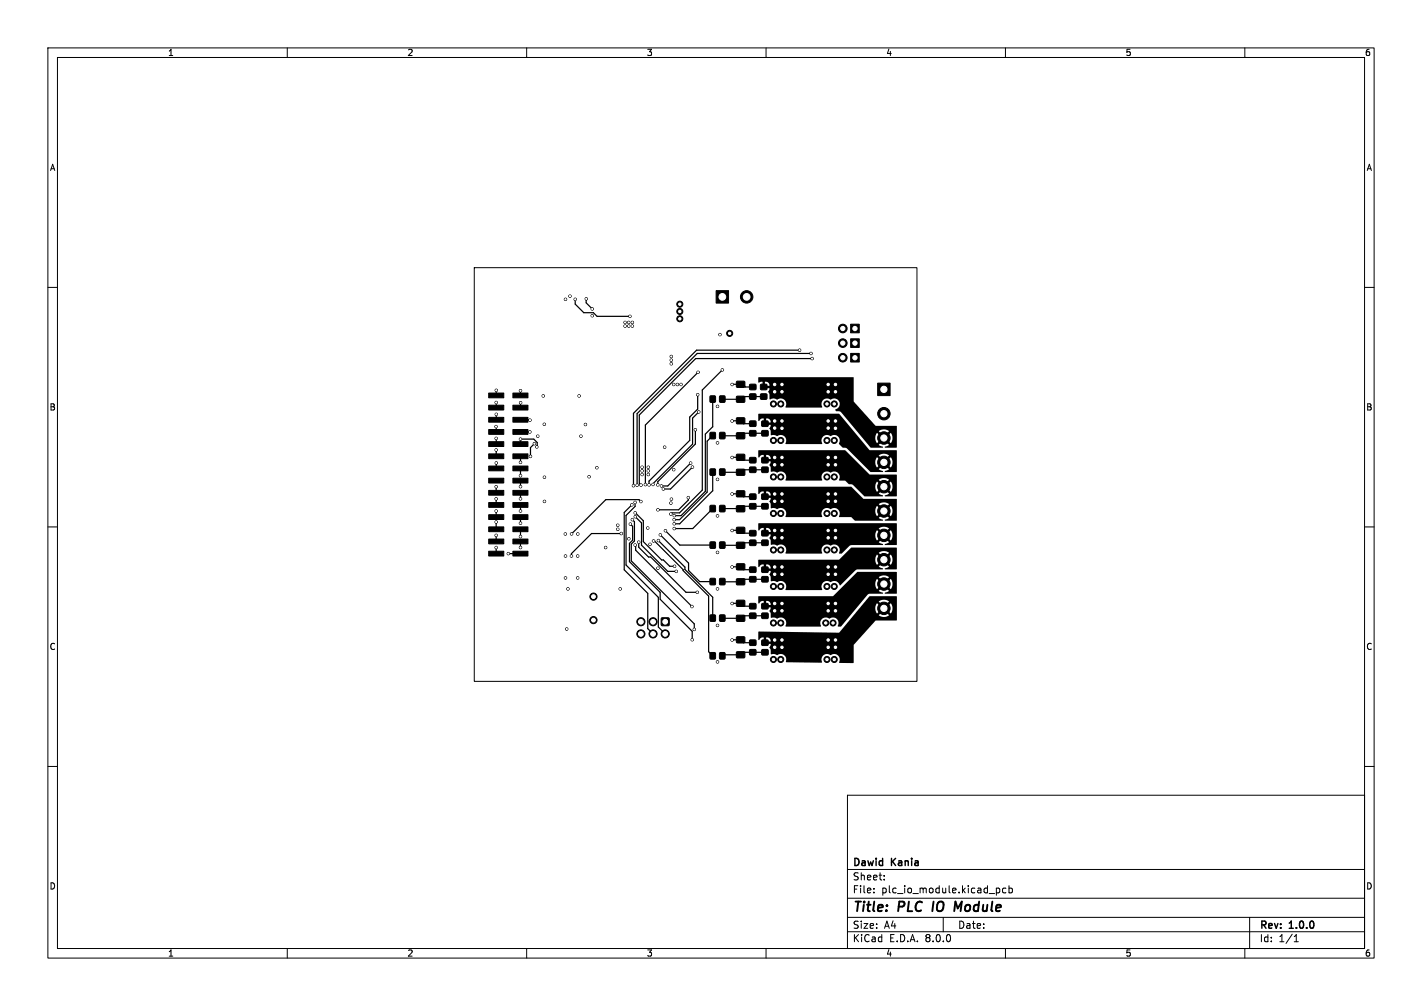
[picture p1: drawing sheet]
<svg xmlns="http://www.w3.org/2000/svg" width="297mm" height="210mm" viewBox="0 0 297 210" stroke-linecap="round" stroke-linejoin="round" font-family="sans-serif">
<defs><g id="words">
<g font-size="2.8">
<text x="178" y="190.9">Title:</text>
<text x="187.7" y="190.9">PLC</text>
<text x="195.6" y="190.9">IO</text>
<text x="201" y="190.9">Module</text>
</g>
<g font-size="2.1">
<text x="178" y="184">Sheet:</text>
<text x="178" y="181.2">Dawid</text>
<text x="186.2" y="181.2">Kania</text>
<text x="178" y="186.7">File:</text>
<text x="184.1" y="186.7">plc_io_module.kicad_pcb</text>
<text x="178" y="196.9">KiCad</text>
<text x="178" y="194.1">Size:</text>
<text x="184.7" y="194.1">A4</text>
<text x="185.7" y="196.9">E.D.A.</text>
<text x="193.3" y="196.9">8.0.0</text>
<text x="200" y="194.1">Date:</text>
<text x="263" y="194.3">Rev:</text>
<text x="263" y="196.9">Id:</text>
<text x="267.1" y="196.9">1/1</text>
<text x="269.4" y="194.3">1.0.0</text>
</g>
<g font-size="1.8">
<text x="35" y="11.9">1</text>
<text x="85" y="11.9">2</text>
<text x="135" y="11.9">3</text>
<text x="185" y="11.9">4</text>
<text x="235" y="11.9">5</text>
<text x="285" y="11.9">6</text>
<text x="10.3" y="35.9">A</text>
<text x="285.4" y="35.9">A</text>
<text x="10.3" y="85.9">B</text>
<text x="285.3" y="85.9">B</text>
<text x="10.3" y="135.9">C</text>
<text x="285.3" y="135.9">C</text>
<text x="10.3" y="185.9">D</text>
<text x="285.3" y="185.9">D</text>
<text x="35" y="199.9">1</text>
<text x="85" y="199.9">2</text>
<text x="135" y="199.9">3</text>
<text x="185" y="199.9">4</text>
<text x="235" y="199.9">5</text>
<text x="285" y="199.9">6</text>
</g>
</g></defs>
<g fill="none" stroke="#000" stroke-width=".21">
<path d="M10 10h277v190h-277zM12 12h273v186h-273zM60 10v2M110 10v2M160 10v2M210 10v2M260 10v2M10 60h2M99.1 55.9h92.4v86.3h-92.4zM285 60h2M10 110h2M285 110h2"/>
<path d="M10 160h2M285 160h2M177 166h108v32h-108zM60 198v2M110 198v2M160 198v2M177 194.5h108M177 191.5h108M177 187.5h108M177 181.5h108M182.5 186.3v.1M182.5 185.5v.1"/>
<path d="M184.7 183.6v.1M184.7 182.8v.1M197 191.5v3M208.1 185.5l.4-.1 .3 .3-.1 .6h-.6M210 198v2M210.1 185.5l-.4-.1-.3 .3 .1 .6h.6M210.7 185.5l.5-.1 .3 .3-.2 .6h-.6M210.7 184.9v1.5M260 198v2M261 191.5v6.5M270.3 196.6h.9M270.3 195.5l.4-.4v1.5"/>
</g>
<path d="M195 188.2l-.3 2M199.6 188.2l.4 1.4 .9-1.4" fill="none" stroke="#000" stroke-width=".4"/>
<g fill="#000" stroke="#000" stroke-width=".21">
<path d="M149.6 60.7h2.6v2.6h-2.6zM177.7 67.7h1.8v1.8h-1.8zM177.7 73.8h1.8v1.8h-1.8zM177.7 70.7h1.8v1.8h-1.8zM183.3 80h2.6v2.6h-2.6zM102.1 82h3.1v1.1h-3.1zM102.1 84.6h3.1v1h-3.1zM102.1 87.1h3.1v1h-3.1zM102.1 89.7h3.1v1h-3.1zM102.1 92.2h3.1v1h-3.1zM102.1 94.7h3.1v1.1h-3.1zM102.1 97.3h3.1v1h-3.1z"/>
<path d="M102.1 99.8h3.1v1h-3.1zM107.1 82h3.2v1.1h-3.2zM107.1 84.6h3.2v1h-3.2zM107.1 87.1h3.2v1h-3.2zM107.1 89.7h3.2v1h-3.2zM107.1 92.2h3.2v1h-3.2zM107.1 94.7h3.2v1.1h-3.2zM107.1 97.3h3.2v1h-3.2zM107.1 99.8h3.2v1h-3.2zM148.3 82.7h1.1v1.2h-1.1zM148.3 90.3h1.1v1.3h-1.1zM148.3 97.9h1.1v1.3h-1.1z"/>
<path d="M150.3 82.7h1.1v1.2h-1.1zM150.3 90.3h1.1v1.3h-1.1zM150.3 97.9h1.1v1.3h-1.1zM153.9 98h1.6v1.2h-1.6zM153.9 94.9h1.6v1.2h-1.6zM153.9 90.4h1.6v1.2h-1.6zM153.9 87.3h1.6v1.1h-1.6zM153.9 82.8h1.6v1.1h-1.6zM153.9 79.6h1.6v1.2h-1.6zM156.6 97.5h1.3v1.1h-1.3zM156.6 95.5h1.3v1.1h-1.3zM156.6 82.3h1.3v1h-1.3z"/>
<path d="M156.6 80.3h1.3v1h-1.3zM156.6 89.9h1.3v1.1h-1.3zM156.6 87.9h1.3v1.1h-1.3zM158.9 80.3h1.2v1h-1.2zM158.9 82.3h1.2v1h-1.2zM159.1 87.9h1.3v1.1h-1.3zM159.1 89.9h1.3v1.1h-1.3zM159.1 95.5h1.3v1.1h-1.3zM159.1 97.5h1.3v1.1h-1.3zM102.1 102.4h3.1v1h-3.1zM102.1 104.9h3.1v1h-3.1zM102.1 107.4h3.1v1.1h-3.1z"/>
<path d="M102.1 110h3.1v1h-3.1zM102.1 112.5h3.1v1h-3.1zM102.1 115.1h3.1v1h-3.1zM107.1 102.4h3.2v1h-3.2zM107.1 104.9h3.2v1h-3.2zM107.1 107.4h3.2v1.1h-3.2zM107.1 110h3.2v1h-3.2zM107.1 112.5h3.2v1h-3.2zM107.1 115.1h3.2v1h-3.2zM148.3 113.2h1.1v1.2h-1.1zM148.3 105.5h1.1v1.3h-1.1zM150.3 113.2h1.1v1.2h-1.1z"/>
<path d="M150.3 105.5h1.1v1.3h-1.1zM153.9 113.2h1.6v1.2h-1.6zM153.9 110.1h1.6v1.2h-1.6zM153.9 117.7h1.6v1.2h-1.6zM153.9 105.6h1.6v1.2h-1.6zM153.9 102.5h1.6v1.2h-1.6zM156.6 112.8h1.3v1h-1.3zM156.6 110.8h1.3v1h-1.3zM156.6 118.4h1.3v1.1h-1.3zM156.6 105.2h1.3v1h-1.3zM156.6 103.2h1.3v1h-1.3zM159.1 103.2h1.3v1h-1.3z"/>
<path d="M159.1 105.2h1.3v1h-1.3zM159.1 110.8h1.3v1h-1.3zM159.1 112.8h1.3v1h-1.3zM159.1 118.4h1.3v1.1h-1.3zM138.2 129h1.5v1.6h-1.5zM148.3 136.3h1.1v1.2h-1.1zM148.3 128.4h1.1v1.3h-1.1zM148.3 120.8h1.1v1.2h-1.1zM150.3 136.3h1.1v1.2h-1.1zM150.3 128.4h1.1v1.3h-1.1zM150.3 120.8h1.1v1.2h-1.1zM153.9 136.1h1.6v1.2h-1.6z"/>
<path d="M153.9 133h1.6v1.2h-1.6zM153.9 120.9h1.6v1.1h-1.6zM153.9 128.5h1.6v1.2h-1.6zM153.9 125.4h1.6v1.1h-1.6zM156.6 120.4h1.3v1.1h-1.3zM156.6 128h1.3v1.1h-1.3zM156.6 126h1.3v1.1h-1.3zM156.6 135.6h1.3v1.1h-1.3zM156.6 133.6h1.3v1.1h-1.3zM159.1 120.4h1.3v1.1h-1.3zM159.1 133.6h1.3v1.1h-1.3zM159.1 135.6h1.3v1.1h-1.3z"/>
<path d="M159.1 126h1.3v1.1h-1.3zM159.1 128h1.3v1.1h-1.3z"/>
<circle cx="118.1" cy="62.5" r=".25"/>
<circle cx="119" cy="61.8" r=".25"/>
<circle cx="120.1" cy="62.5" r=".25"/>
<circle cx="122.5" cy="62.4" r=".25"/>
<circle cx="123.7" cy="64.5" r=".25"/>
<circle cx="123.7" cy="65.9" r=".25"/>
<circle cx="130.6" cy="67.3" r=".25"/>
<circle cx="130.6" cy="68.1" r=".25"/>
<circle cx="131.3" cy="67.3" r=".25"/>
<circle cx="131.3" cy="68.1" r=".25"/>
<circle cx="131.6" cy="66" r=".25"/>
<circle cx="132.1" cy="68.1" r=".25"/>
<circle cx="132.1" cy="67.3" r=".25"/>
<circle cx="140.2" cy="75.2" r=".25"/>
<circle cx="140.2" cy="74.4" r=".25"/>
<circle cx="140.2" cy="75.9" r=".25"/>
<circle cx="142" cy="66.5" r=".63"/>
<circle cx="142" cy="65" r=".63"/>
<circle cx="142" cy="63.5" r=".63"/>
<circle cx="145.8" cy="77.7" r=".25"/>
<circle cx="150.4" cy="69.8" r=".25"/>
<circle cx="150.9" cy="77.2" r=".25"/>
<circle cx="152.4" cy="69.6" r=".63"/>
<circle cx="156" cy="62" r="1.3"/>
<circle cx="167" cy="73.1" r=".25"/>
<circle cx="169.4" cy="73.8" r=".25"/>
<circle cx="169.6" cy="74.9" r=".25"/>
<circle cx="176" cy="68.6" r=".9"/>
<circle cx="176" cy="74.7" r=".9"/>
<circle cx="176" cy="71.6" r=".9"/>
<circle cx="103.6" cy="89.1" r=".25"/>
<circle cx="103.6" cy="84" r=".25"/>
<circle cx="103.6" cy="93.9" r=".25"/>
<circle cx="103.6" cy="91.5" r=".25"/>
<circle cx="103.7" cy="96.6" r=".25"/>
<circle cx="103.7" cy="81.5" r=".25"/>
<circle cx="103.7" cy="86.5" r=".25"/>
<circle cx="108.7" cy="96.5" r=".25"/>
<circle cx="108.7" cy="99.3" r=".25"/>
<circle cx="108.7" cy="91.7" r=".25"/>
<circle cx="108.7" cy="81.6" r=".25"/>
<circle cx="108.7" cy="84.1" r=".25"/>
<circle cx="110.7" cy="90.2" r=".25"/>
<circle cx="110.7" cy="87.7" r=".25"/>
<circle cx="110.8" cy="95.3" r=".25"/>
<circle cx="111.6" cy="92.6" r=".25"/>
<circle cx="112.1" cy="93.3" r=".25"/>
<circle cx="112.3" cy="91.1" r=".25"/>
<circle cx="113.5" cy="82.7" r=".25"/>
<circle cx="113.7" cy="88.6" r=".25"/>
<circle cx="113.7" cy="99.6" r=".25"/>
<circle cx="121" cy="82.7" r=".25"/>
<circle cx="121.3" cy="91.1" r=".25"/>
<circle cx="122.3" cy="88.6" r=".25"/>
<circle cx="123" cy="99.5" r=".25"/>
<circle cx="124.7" cy="97.6" r=".25"/>
<circle cx="134.1" cy="98.3" r=".25"/>
<circle cx="134.1" cy="97.5" r=".25"/>
<circle cx="134.1" cy="99.1" r=".25"/>
<circle cx="135.4" cy="98.3" r=".25"/>
<circle cx="135.4" cy="97.5" r=".25"/>
<circle cx="135.4" cy="99.1" r=".25"/>
<circle cx="138.8" cy="93.4" r=".25"/>
<circle cx="140.7" cy="80.3" r=".25"/>
<circle cx="140.7" cy="98" r=".25"/>
<circle cx="141.5" cy="80.3" r=".25"/>
<circle cx="142.2" cy="80.3" r=".25"/>
<circle cx="144.2" cy="96.7" r=".25"/>
<circle cx="144.6" cy="97.5" r=".25"/>
<circle cx="145.2" cy="89.7" r=".25"/>
<circle cx="145.7" cy="82.4" r=".25"/>
<circle cx="145.9" cy="86" r=".25"/>
<circle cx="149.9" cy="92.5" r=".25"/>
<circle cx="149.9" cy="84.8" r=".25"/>
<circle cx="152.9" cy="95.5" r=".25"/>
<circle cx="152.9" cy="80.3" r=".25"/>
<circle cx="152.9" cy="87.9" r=".25"/>
<circle cx="161.5" cy="91.9" r=".63"/>
<circle cx="161.5" cy="84.3" r=".63"/>
<circle cx="161.5" cy="99.6" r=".63"/>
<circle cx="161.8" cy="95.5" r=".63"/>
<circle cx="161.8" cy="80.3" r=".63"/>
<circle cx="161.8" cy="87.9" r=".63"/>
<circle cx="161.8" cy="97" r=".63"/>
<circle cx="161.8" cy="81.8" r=".63"/>
<circle cx="161.8" cy="89.4" r=".63"/>
<circle cx="163.1" cy="84.3" r=".63"/>
<circle cx="163.1" cy="99.6" r=".63"/>
<circle cx="163.1" cy="91.9" r=".63"/>
<circle cx="163.3" cy="81.8" r=".63"/>
<circle cx="163.3" cy="80.3" r=".63"/>
<circle cx="163.3" cy="89.4" r=".63"/>
<circle cx="163.3" cy="95.5" r=".63"/>
<circle cx="163.3" cy="97" r=".63"/>
<circle cx="163.3" cy="87.9" r=".63"/>
<circle cx="172.7" cy="91.9" r=".63"/>
<circle cx="172.7" cy="99.6" r=".63"/>
<circle cx="172.7" cy="84.3" r=".63"/>
<circle cx="173" cy="81.8" r=".63"/>
<circle cx="173" cy="95.5" r=".63"/>
<circle cx="173" cy="80.3" r=".63"/>
<circle cx="173" cy="87.9" r=".63"/>
<circle cx="173" cy="97" r=".63"/>
<circle cx="173" cy="89.4" r=".63"/>
<circle cx="174.2" cy="99.6" r=".63"/>
<circle cx="174.2" cy="84.3" r=".63"/>
<circle cx="174.2" cy="91.9" r=".63"/>
<circle cx="174.5" cy="80.3" r=".63"/>
<circle cx="174.5" cy="97" r=".63"/>
<circle cx="174.5" cy="95.5" r=".63"/>
<circle cx="174.5" cy="81.8" r=".63"/>
<circle cx="174.5" cy="89.4" r=".63"/>
<circle cx="174.5" cy="87.9" r=".63"/>
<circle cx="184.6" cy="91.4" r="1.3"/>
<circle cx="184.6" cy="96.5" r="1.3"/>
<circle cx="184.6" cy="86.4" r="1.3"/>
<circle cx="103.6" cy="109" r=".25"/>
<circle cx="103.6" cy="101.6" r=".25"/>
<circle cx="103.6" cy="114.3" r=".25"/>
<circle cx="103.6" cy="104.1" r=".25"/>
<circle cx="103.6" cy="106.7" r=".25"/>
<circle cx="103.6" cy="111.8" r=".25"/>
<circle cx="106.2" cy="115.6" r=".25"/>
<circle cx="108.7" cy="106.7" r=".25"/>
<circle cx="108.7" cy="112" r=".25"/>
<circle cx="108.7" cy="114.3" r=".25"/>
<circle cx="108.7" cy="109.2" r=".25"/>
<circle cx="108.7" cy="101.6" r=".25"/>
<circle cx="108.7" cy="104.1" r=".25"/>
<circle cx="113.7" cy="104.7" r=".25"/>
<circle cx="118.1" cy="111.5" r=".25"/>
<circle cx="118.1" cy="116.1" r=".25"/>
<circle cx="119.4" cy="116.1" r=".25"/>
<circle cx="119.4" cy="111.5" r=".25"/>
<circle cx="120.6" cy="116.1" r=".25"/>
<circle cx="120.7" cy="111.5" r=".25"/>
<circle cx="126.5" cy="114.3" r=".25"/>
<circle cx="129" cy="109.7" r=".25"/>
<circle cx="129" cy="110.5" r=".25"/>
<circle cx="129.8" cy="111.4" r=".25"/>
<circle cx="131.3" cy="112.5" r=".25"/>
<circle cx="131.7" cy="109.4" r=".25"/>
<circle cx="132" cy="105.4" r=".25"/>
<circle cx="132.1" cy="108.5" r=".25"/>
<circle cx="132.3" cy="101.4" r=".25"/>
<circle cx="132.6" cy="104.9" r=".25"/>
<circle cx="132.7" cy="113.8" r=".25"/>
<circle cx="132.7" cy="107.1" r=".25"/>
<circle cx="132.7" cy="107.9" r=".25"/>
<circle cx="133.1" cy="101.3" r=".25"/>
<circle cx="133.4" cy="113.2" r=".25"/>
<circle cx="133.9" cy="104.7" r=".25"/>
<circle cx="133.9" cy="101.3" r=".25"/>
<circle cx="134.8" cy="101.2" r=".25"/>
<circle cx="135.3" cy="110.2" r=".25"/>
<circle cx="135.6" cy="101.2" r=".25"/>
<circle cx="135.8" cy="113.6" r=".25"/>
<circle cx="136.4" cy="101.1" r=".25"/>
<circle cx="136.5" cy="112.9" r=".25"/>
<circle cx="137.4" cy="101.2" r=".25"/>
<circle cx="137.4" cy="106.4" r=".25"/>
<circle cx="137.4" cy="118.6" r=".25"/>
<circle cx="137.5" cy="112.9" r=".25"/>
<circle cx="137.9" cy="111.7" r=".25"/>
<circle cx="138.2" cy="101.4" r=".25"/>
<circle cx="138.6" cy="102.1" r=".25"/>
<circle cx="139" cy="110.8" r=".25"/>
<circle cx="140.1" cy="107.3" r=".25"/>
<circle cx="140.1" cy="105" r=".25"/>
<circle cx="140.2" cy="104.2" r=".25"/>
<circle cx="140.8" cy="108.5" r=".25"/>
<circle cx="140.8" cy="110.3" r=".25"/>
<circle cx="140.8" cy="109.3" r=".25"/>
<circle cx="140.8" cy="107.6" r=".25"/>
<circle cx="140.9" cy="118.2" r=".25"/>
<circle cx="141.2" cy="119.3" r=".25"/>
<circle cx="143.8" cy="103.9" r=".25"/>
<circle cx="149.9" cy="107.7" r=".25"/>
<circle cx="149.9" cy="100.1" r=".25"/>
<circle cx="149.9" cy="115.3" r=".25"/>
<circle cx="152.9" cy="103.1" r=".25"/>
<circle cx="152.9" cy="110.7" r=".25"/>
<circle cx="152.9" cy="118.4" r=".25"/>
<circle cx="161.5" cy="114.8" r=".63"/>
<circle cx="161.5" cy="107.2" r=".63"/>
<circle cx="161.8" cy="103.1" r=".63"/>
<circle cx="161.8" cy="119.9" r=".63"/>
<circle cx="161.8" cy="118.4" r=".63"/>
<circle cx="161.8" cy="112.3" r=".63"/>
<circle cx="161.8" cy="110.7" r=".63"/>
<circle cx="161.8" cy="104.6" r=".63"/>
<circle cx="163.1" cy="107.2" r=".63"/>
<circle cx="163.1" cy="114.8" r=".63"/>
<circle cx="163.3" cy="119.9" r=".63"/>
<circle cx="163.3" cy="118.4" r=".63"/>
<circle cx="163.3" cy="112.3" r=".63"/>
<circle cx="163.3" cy="104.6" r=".63"/>
<circle cx="163.3" cy="110.7" r=".63"/>
<circle cx="163.3" cy="103.1" r=".63"/>
<circle cx="172.7" cy="107.2" r=".63"/>
<circle cx="172.7" cy="114.8" r=".63"/>
<circle cx="173" cy="118.4" r=".63"/>
<circle cx="173" cy="112.3" r=".63"/>
<circle cx="173" cy="110.7" r=".63"/>
<circle cx="173" cy="119.9" r=".63"/>
<circle cx="173" cy="103.1" r=".63"/>
<circle cx="173" cy="104.6" r=".63"/>
<circle cx="174.2" cy="107.2" r=".63"/>
<circle cx="174.2" cy="114.8" r=".63"/>
<circle cx="174.5" cy="119.9" r=".63"/>
<circle cx="174.5" cy="110.7" r=".63"/>
<circle cx="174.5" cy="112.3" r=".63"/>
<circle cx="174.5" cy="104.6" r=".63"/>
<circle cx="174.5" cy="103.1" r=".63"/>
<circle cx="174.5" cy="118.4" r=".63"/>
<circle cx="184.6" cy="106.7" r="1.3"/>
<circle cx="184.6" cy="101.6" r="1.3"/>
<circle cx="184.6" cy="111.8" r="1.3"/>
<circle cx="184.6" cy="116.8" r="1.3"/>
<circle cx="118.1" cy="120.6" r=".25"/>
<circle cx="118.4" cy="131.3" r=".25"/>
<circle cx="118.6" cy="122.9" r=".25"/>
<circle cx="120.6" cy="120.6" r=".25"/>
<circle cx="124" cy="124.5" r=".75"/>
<circle cx="124" cy="129.4" r=".75"/>
<circle cx="129.5" cy="122.9" r=".25"/>
<circle cx="133.9" cy="132.3" r=".85"/>
<circle cx="133.9" cy="129.8" r=".85"/>
<circle cx="136.4" cy="132.3" r=".85"/>
<circle cx="136.4" cy="129.8" r=".85"/>
<circle cx="138.9" cy="132.3" r=".85"/>
<circle cx="144.5" cy="126.6" r=".25"/>
<circle cx="144.6" cy="133.6" r=".25"/>
<circle cx="145" cy="131.4" r=".25"/>
<circle cx="145.6" cy="123.6" r=".25"/>
<circle cx="149.9" cy="130.6" r=".25"/>
<circle cx="149.9" cy="122.9" r=".25"/>
<circle cx="149.9" cy="138.2" r=".25"/>
<circle cx="152.9" cy="126" r=".25"/>
<circle cx="152.9" cy="133.6" r=".25"/>
<circle cx="161.5" cy="122.4" r=".63"/>
<circle cx="161.5" cy="137.7" r=".63"/>
<circle cx="161.5" cy="130" r=".63"/>
<circle cx="161.8" cy="126" r=".63"/>
<circle cx="161.8" cy="135.1" r=".63"/>
<circle cx="161.8" cy="133.6" r=".63"/>
<circle cx="161.8" cy="127.5" r=".63"/>
<circle cx="163.1" cy="122.4" r=".63"/>
<circle cx="163.1" cy="137.7" r=".63"/>
<circle cx="163.1" cy="130" r=".63"/>
<circle cx="163.3" cy="126" r=".63"/>
<circle cx="163.3" cy="127.5" r=".63"/>
<circle cx="163.3" cy="133.6" r=".63"/>
<circle cx="163.3" cy="135.1" r=".63"/>
<circle cx="172.5" cy="130" r=".63"/>
<circle cx="172.7" cy="122.4" r=".63"/>
<circle cx="172.7" cy="137.7" r=".63"/>
<circle cx="173" cy="126" r=".63"/>
<circle cx="173" cy="133.6" r=".63"/>
<circle cx="173" cy="127.5" r=".63"/>
<circle cx="173" cy="135.1" r=".63"/>
<circle cx="174" cy="130" r=".63"/>
<circle cx="174.2" cy="122.4" r=".63"/>
<circle cx="174.2" cy="137.7" r=".63"/>
<circle cx="174.5" cy="126" r=".63"/>
<circle cx="174.5" cy="127.5" r=".63"/>
<circle cx="174.5" cy="135.1" r=".63"/>
<circle cx="174.5" cy="133.6" r=".63"/>
<circle cx="184.6" cy="121.9" r="1.3"/>
<circle cx="184.6" cy="127" r="1.3"/>
</g>
<g fill="none" stroke="#000" stroke-width=".25">
<path d="M120.1 62.5v1l1.8 1.8h2l.8 .7h6.9M122.4 62.4v.8l1.3 1.3M122.5 62.4h-.1M145.8 77.7h.1M145.8 77.7l-11 11v12.5M150.9 77.2l-4.2 4.2v20.9l-4.8 4.8h-1.5l-.3 .2M167 73.1h-21.5l-13.2 13.2v15.1M169.4 73.8h-23.8l-12.5 12.5v15M169.6 74.9h-24.3l-11.8 11.7v14.3l.4 .4M103.6 89.1v1.1M103.6 84h.1M103.6 93.9h.1"/>
<path d="M103.6 91.5h.1M103.6 81.5v1.1M103.6 84v1.1M103.6 91.5v1.2M103.6 93.9v1.4M103.6 96.7v1.1M103.7 81.5h-.1M103.7 86.5l-.1 1.1M103.7 96.6l-.1 .1M108.7 81.6v1M108.7 92.7v-1h2.8l.7 .7-.1 .9M108.7 90.2h2"/>
<path d="M108.7 97.8h.1M108.7 87.6l2 .1M108.7 95.3h.1M108.7 95.3v1.2M108.7 97.8v1.5M108.7 81.6h.1M108.7 84.1v1M111.6 92.6l-.8 .8v1.9M144.2 96.7l-4.7 4.7h-1.3M144.6 97.5l-4.5 4.6h-1.5M145.2 89.7v3l-7.8 7.8v.7M145.7 82.4v3l-1.6 1.7v4.8l-8.5 8.5v.8"/>
<path d="M145.9 86l-1.2 1.3v5.4l-8.3 8.3v.1M148.9 83.3v5.8l-1.6 1.5v12l-5.1 5h-1.4M148.9 98.6v3.8l-6.9 6.9h-1.2M148.9 90.9l-1.2 1.2v10.6l-5.8 5.8h-1.1M152.9 87.9l1.8-.1 .6 .6h1.9M152.9 80.3l2.3-.1 .5 .6h1.5M152.9 95.5h1.8l.6 .6h1.9M159.5 82.8h-4.3l-.5 .6-3.8-.1M159.8 90.4h-4.6l-.5 .6-3.8-.1M159.8 98.1h-4.6l-.5 .5h-3.8M103.6 101.6v1.3M103.6 104.1v1.3"/>
<path d="M103.6 106.7v1.2M103.6 109v1.5M103.6 111.8v1.2M103.6 114.3v1.3M103.6 107.9v.1M103.6 115.6h.1M103.6 102.9h.1M103.6 110.5h.1M106.2 115.6h2.5M108.7 100.3v1.3M108.7 108v1.2M108.7 105.4h.1"/>
<path d="M108.7 102.9h.1M108.7 110.5h.1M108.7 113h.1M108.7 102.9v1.2M108.7 105.4v1.3M108.7 110.5v1.5M108.7 113v1.3M129.8 111.4h-6.3l-4.1 4.2v.5M131.7 109.4l.4 .5v2.9l-.6 .6v3.8l6.4 6.5v1.4l6.7 6.7v1.8M132 105.4l-1.6 1.6v12l4.9 4.9v7.3l1.1 1.1M132.1 108.5l.4 .4v4l-.6 .7v3.5l13.1 13.1v1.2M132.6 104.9v.8l-1.8 1.9v10.4l6.7 6.7v6.2l1.4 1.4"/>
<path d="M132.7 113.8l.1 1.1 11.7 11.7M132.7 107.1l1.7 1.6v4.4l3.8 3.8h.4l1.3 1.3h1M132.7 107.9l1.3 1.3v4.6l5.5 5.5h1.7M133.4 113.2v1l2 2.1h.5l7.4 7.3h2.3M133.9 104.7l-.4-.4h-7l-7.1 7.2M136.5 112.9h.2l11.3 11.5v11.7l.9 .8M137.5 112.9l5.6 5.5v.5l5.8 5.8v4.3M137.9 111.7l5.9 5.9v1.5l2.3 2.3h2.8M139 110.8l3 3h6.9M143.8 103.9v.5l-2.1 2h-4.3M148.9 106.2l-4.2 4.1h-3.9M150.9 106.2h3.7"/>
<path d="M152.9 118.4l1.8-.1 .6 .6h1.9M152.9 110.7h1.8l.6 .6h1.9M152.9 103.1h1.8l.6 .6h1.9M154.6 106.2h.1M159.8 105.7h-4.6l-.5 .5M159.8 113.3h-4.6l-.5 .5h-3.8M152.9 133.6h1.8l.6 .6h1.9M152.9 126l1.8-.1 .6 .6h1.9M159.8 120.9h-4.6l-.5 .6-3.8-.1M159.8 128.5h-4.6l-.5 .6-3.8-.1M159.8 136.2h-4.6l-.5 .5h-3.6l-.2 .2"/>
</g>
<path d="M158.4 78.8h19.9v5l4.6 5.1 4.4 .1v4.4h-2.5l.1-.2 .8-.3-.8-.9 .3-.3 .8 .8a1.78 1.78 0 0 0 0-2.1l-.8 .8-.3-.4 .8-.8a1.79 1.79 0 0 0-2.2 0l.9 .8-.4 .4-.8-.8a1.78 1.78 0 0 0 0 2.1l.8-.8 .4 .3-.9 .9 .9 .3v.2h-2.6l-6.1-7.3-.4-.2-.7-.1-.2-.2a1.23 1.23 0 0 0 1-1.1 1.23 1.23 0 0 0-.8-1.3h-.7a.83 .83 0 0 1-1.1 0 1.23 1.23 0 0 0-1.1 1.8h-7.6a1.23 1.23 0 0 0-.3-1.5 1.23 1.23 0 0 0-1.6-.1 1.39 1.39 0 0 0-1.4 0l-.1-1.3a.48 .48 0 0 1 0-.8v-.3h-1.4v-1.3h.5v.8h.9a.78 .78 0 0 0-.9-.8h-.9l-.5 .2zM158.4 86.4h16.9l6.3 7.6h5.7v4.5h-2.5l.1-.2 .8-.3-.8-.9 .3-.3 .8 .8a1.78 1.78 0 0 0 0-2.2l-.8 .9-.3-.4 .8-.8a1.79 1.79 0 0 0-2.2 0l.9 .8-.4 .4-.8-.9a1.78 1.78 0 0 0 0 2.2l.8-.8 .4 .3-.9 .9 .9 .3v.2h-2.6l-4.9-4.9-.9-.2-.8-.7a1.26 1.26 0 0 0-.2-1.6 1.26 1.26 0 0 0-1.6-.1 1.2 1.2 0 0 0-1.5 .1 1.2 1.2 0 0 0-.2 1.6l-7.6-.1a1.23 1.23 0 0 0-.3-1.5 1.23 1.23 0 0 0-1.6-.1l-.6-.2h-.6l-.1-1a.48 .48 0 0 1 .1-.9v-.2h-1.4l-.1-1.4h.5v.9h1a.78 .78 0 0 0-1-.9h-.5a.96 .96 0 0 0-1 .6l-.1-.1zM158.4 94h18.1l5.1 5.1h5.7v4.5h-2.5l.1-.2 .8-.4-.8-.8 .3-.4 .8 .9a1.78 1.78 0 0 0 0-2.2l-.8 .9-.3-.4 .8-.8a1.79 1.79 0 0 0-2.2 0l.9 .8-.4 .4-.8-.9a1.78 1.78 0 0 0 0 2.2l.8-.9 .4 .4-.9 .8 .9 .4v.2h-3.9l-2.4-2.4-.8-.1-.8-.8h-1.3a1.23 1.23 0 0 0-.2-1.6 1.23 1.23 0 0 0-1.6 0 1.2 1.2 0 0 0-1.5 .1 1.2 1.2 0 0 0-.2 1.5h-7.6a1.23 1.23 0 0 0-.3-1.6 1.23 1.23 0 0 0-1.6 0l-.6-.3-.6 .1-.1-1.1a.48 .48 0 0 1 .1-.8v-.3h-1.4l-.1-1.3h.5v.8h1a.78 .78 0 0 0-1-.8h-.5a.96 .96 0 0 0-1 .5l-.1-.1zM158.4 101.7l19.3-.1 2.6 2.5 7 .1v4.4h-2.5l.1-.1 .8-.4-.8-.8 .3-.4 .8 .9a1.78 1.78 0 0 0 0-2.2l-.8 .8-.3-.3 .8-.9a1.79 1.79 0 0 0-2.2 0l.9 .9-.4 .3-.8-.8a1.78 1.78 0 0 0 0 2.2l.8-.9 .4 .4-.9 .8 .9 .4v.2h-5.8l-.8-.7-2.6-.1a1.23 1.23 0 0 0-.2-1.6 1.23 1.23 0 0 0-1.6 0 1.2 1.2 0 0 0-1.5 .1 1.2 1.2 0 0 0-.2 1.5h-7.6a1.23 1.23 0 0 0-.3-1.6 1.23 1.23 0 0 0-1.6 0l-.6-.3-.6 .1-.1-1.1a.48 .48 0 0 1 .1-.8v-.3h-1.4l-.1-1.3h.5v.8h1a.78 .78 0 0 0-1-.8h-.5a.96 .96 0 0 0-1 .5l-.1-.1zM158.4 116.9l16.9-.1 2.5-2.5h9.5v4.5h-2.5l.1-.2 .8-.3-.8-.9 .3-.3 .8 .8a1.78 1.78 0 0 0 0-2.1l-.8 .8-.3-.4 .8-.8a1.79 1.79 0 0 0-2.2 0l.9 .8-.4 .4-.8-.8a1.78 1.78 0 0 0 0 2.1l.8-.8 .4 .3-.9 .9 .9 .3v.2l-5.6 .1-3.3 3.3a1.39 1.39 0 0 0-2.1-.7 1.2 1.2 0 0 0-1.5 .1 1.2 1.2 0 0 0-.2 1.5h-7.6a1.23 1.23 0 0 0-.3-1.5 1.23 1.23 0 0 0-1.6-.1l-.6-.2h-.6l-.1-1a.48 .48 0 0 1 .1-.9v-.2h-1.4l-.1-1.4h.5v.9h1a.78 .78 0 0 0-1-.9h-.5a.96 .96 0 0 0-1 .6l-.1-.2zM158.4 109.3l28.9-.1v4.5h-2.5l.1-.2 .8-.3-.8-.8 .3-.4 .8 .8a1.78 1.78 0 0 0 0-2.1l-.8 .8-.3-.3 .8-.9a1.79 1.79 0 0 0-2.2 0l.9 .9-.4 .3-.8-.8a1.78 1.78 0 0 0 0 2.1l.8-.8 .4 .4-.9 .8 .9 .4v.2h-6.7l-1.9 1.7h-.6a1.23 1.23 0 0 0-.2-1.6 1.23 1.23 0 0 0-1.6 0 1.2 1.2 0 0 0-1.5 .1 1.2 1.2 0 0 0-.2 1.5h-7.6a1.23 1.23 0 0 0-.3-1.6 1.23 1.23 0 0 0-1.6 0l-.6-.2h-.6l-.1-1.1a.48 .48 0 0 1 .1-.8v-.2l-1.4-.1-.1-1.3h.5v.9h1a.78 .78 0 0 0-1-.9h-.5a.96 .96 0 0 0-1 .6l-.1-.2zM158.4 124.5h15.6l5.1-5.1h8.2v4.5h-2.5l.1-.2 .8-.3-.8-.9 .3-.3 .8 .8a1.78 1.78 0 0 0 0-2.2l-.8 .9-.3-.4 .8-.8a1.79 1.79 0 0 0-2.2 0l.9 .8-.4 .4-.8-.9a1.78 1.78 0 0 0 0 2.2l.8-.8 .4 .3-.9 .9 .9 .3v.2h-2.7l-.4 .2-5.6 6.7-.7-.1a1.23 1.23 0 0 0-.3-1.5 1.23 1.23 0 0 0-1.5-.1 1.2 1.2 0 0 0-1.6 .1 1.2 1.2 0 0 0-.1 1.6l-7.4-.1a1.23 1.23 0 0 0-.3-1.5 1.23 1.23 0 0 0-1.6-.1l-.6-.2h-.6l-.1-1a.48 .48 0 0 1 .1-.9v-.2h-1.4l-.1-1.4h.5v.9h1a.78 .78 0 0 0-1-.9h-.5a.96 .96 0 0 0-1 .6l-.1-.1zM158.4 131.9l16.9 .2 4.2-5.1h3.3l.4 1.1 .8-.9 .4 .4-.9 .8a1.79 1.79 0 0 0 2.2 0l-.8-.8 .3-.4 .8 .9a1.78 1.78 0 0 0 0-2.2l-.8 .9-.3-.4 .8-.8a1.79 1.79 0 0 0-2.2 0l.9 .8-.4 .4-.8-.9-.4 1.1h-3.3l2.1-2.5h5.7v5h-4.4l-4.6 5.1v3.8h-3a1.28 1.28 0 0 0-1-1.9l-.4 .1a.83 .83 0 0 1-1.1-.1 1.22 1.22 0 0 0-1.1 1.8l-7.5-.1a1.27 1.27 0 0 0-.4-1.4 1.27 1.27 0 0 0-1.6 0l-.6-.3-.6 .1-.1-1.1a.48 .48 0 0 1 .1-.8v-.3h-1.4l-.1-1.3h.5v.8h1a.78 .78 0 0 0-1-.8h-.5a.96 .96 0 0 0-1 .5l-.1-.1z" fill="#000"/>
<g fill="#fff" stroke="#fff" stroke-width=".21">
<circle cx="152.9" cy="95.5" r=".13"/>
<circle cx="131.3" cy="68.1" r=".13"/>
<circle cx="130.6" cy="67.3" r=".13"/>
<circle cx="149.9" cy="122.9" r=".13"/>
<circle cx="149.9" cy="84.8" r=".13"/>
<circle cx="172.7" cy="137.7" r=".25"/>
<circle cx="174.2" cy="107.2" r=".25"/>
<circle cx="152.9" cy="103.1" r=".13"/>
<circle cx="152.9" cy="110.7" r=".13"/>
<circle cx="174.2" cy="137.7" r=".25"/>
<circle cx="132.1" cy="68.1" r=".13"/>
<circle cx="137.4" cy="118.6" r=".13"/>
<circle cx="152.9" cy="126" r=".13"/>
<circle cx="129" cy="109.7" r=".13"/>
<circle cx="123" cy="99.5" r=".13"/>
<circle cx="152.9" cy="133.6" r=".13"/>
<circle cx="123.7" cy="65.9" r=".13"/>
<circle cx="174.2" cy="84.3" r=".25"/>
<circle cx="152.9" cy="80.3" r=".13"/>
<circle cx="174.2" cy="91.9" r=".25"/>
<circle cx="135.4" cy="98.3" r=".13"/>
<circle cx="152.9" cy="118.4" r=".13"/>
<circle cx="150.4" cy="69.9" r=".13"/>
<circle cx="172.7" cy="107.2" r=".25"/>
<circle cx="141.5" cy="80.3" r=".13"/>
<circle cx="172.7" cy="114.8" r=".25"/>
<circle cx="149.9" cy="115.3" r=".13"/>
<circle cx="149.9" cy="107.7" r=".13"/>
<circle cx="174.2" cy="114.8" r=".25"/>
<circle cx="134.1" cy="97.5" r=".13"/>
<circle cx="132.1" cy="67.3" r=".13"/>
<circle cx="174.2" cy="122.4" r=".25"/>
<circle cx="118.1" cy="120.7" r=".13"/>
<circle cx="172.5" cy="130" r=".25"/>
<circle cx="174" cy="130" r=".25"/>
<circle cx="121.3" cy="91.1" r=".13"/>
<circle cx="149.9" cy="100.1" r=".13"/>
<circle cx="140.2" cy="74.4" r=".13"/>
<circle cx="140.1" cy="105" r=".13"/>
<circle cx="172.7" cy="84.3" r=".25"/>
<circle cx="140.2" cy="75.9" r=".13"/>
<circle cx="135.3" cy="110.2" r=".13"/>
<circle cx="118.6" cy="122.9" r=".13"/>
<circle cx="118.1" cy="116.1" r=".13"/>
<circle cx="138.8" cy="93.4" r=".13"/>
<circle cx="134.1" cy="98.3" r=".13"/>
<circle cx="130.6" cy="68.1" r=".13"/>
<circle cx="172.7" cy="91.9" r=".25"/>
<circle cx="135.4" cy="97.5" r=".13"/>
<circle cx="131.3" cy="67.3" r=".13"/>
<circle cx="140.2" cy="75.2" r=".13"/>
<circle cx="118.1" cy="111.5" r=".13"/>
<circle cx="118.4" cy="131.3" r=".13"/>
<circle cx="172.7" cy="99.6" r=".25"/>
<circle cx="140.7" cy="80.3" r=".13"/>
<circle cx="149.9" cy="130.6" r=".13"/>
<circle cx="149.9" cy="92.5" r=".13"/>
<circle cx="149.9" cy="138.2" r=".13"/>
<circle cx="119" cy="61.8" r=".13"/>
<circle cx="174.2" cy="99.6" r=".25"/>
<circle cx="126.5" cy="114.3" r=".13"/>
<circle cx="135.4" cy="99.1" r=".13"/>
<circle cx="118.1" cy="62.5" r=".13"/>
<circle cx="134.1" cy="99.1" r=".13"/>
<circle cx="121" cy="82.7" r=".13"/>
<circle cx="152.9" cy="87.9" r=".13"/>
<circle cx="172.7" cy="122.4" r=".25"/>
<circle cx="142.2" cy="80.3" r=".13"/>
<circle cx="112.1" cy="93.3" r=".13"/>
<circle cx="108.7" cy="91.7" r=".13"/>
<circle cx="108.7" cy="106.7" r=".13"/>
<circle cx="103.7" cy="81.5" r=".13"/>
<circle cx="110.7" cy="90.2" r=".13"/>
<circle cx="113.7" cy="104.7" r=".13"/>
<circle cx="103.6" cy="84" r=".13"/>
<circle cx="113.7" cy="88.6" r=".13"/>
<circle cx="108.7" cy="104.1" r=".13"/>
<circle cx="103.6" cy="106.7" r=".13"/>
<circle cx="108.7" cy="99.3" r=".13"/>
<circle cx="110.7" cy="87.7" r=".13"/>
<circle cx="103.6" cy="89.1" r=".13"/>
<circle cx="103.6" cy="93.9" r=".13"/>
<circle cx="108.7" cy="101.6" r=".13"/>
<circle cx="108.7" cy="109.2" r=".13"/>
<circle cx="108.7" cy="112" r=".13"/>
<circle cx="110.8" cy="95.3" r=".13"/>
<circle cx="111.6" cy="92.6" r=".13"/>
<circle cx="106.2" cy="115.6" r=".13"/>
<circle cx="113.7" cy="99.6" r=".13"/>
<circle cx="108.7" cy="81.6" r=".13"/>
<circle cx="112.3" cy="91.1" r=".13"/>
<circle cx="113.5" cy="82.7" r=".13"/>
<circle cx="108.7" cy="84.1" r=".13"/>
<circle cx="103.6" cy="114.3" r=".13"/>
<circle cx="108.7" cy="114.3" r=".13"/>
<circle cx="108.7" cy="96.5" r=".13"/>
<circle cx="103.6" cy="104.1" r=".13"/>
<circle cx="103.6" cy="101.6" r=".13"/>
<circle cx="103.6" cy="111.8" r=".13"/>
<circle cx="103.6" cy="109" r=".13"/>
<circle cx="140.2" cy="104.2" r=".13"/>
<circle cx="129.5" cy="122.9" r=".13"/>
<circle cx="122.3" cy="88.6" r=".13"/>
<circle cx="140.7" cy="98" r=".13"/>
<circle cx="120.6" cy="120.7" r=".13"/>
<circle cx="120.7" cy="111.5" r=".13"/>
<circle cx="120.6" cy="116.1" r=".13"/>
<circle cx="135.8" cy="113.6" r=".13"/>
<circle cx="124.7" cy="97.6" r=".13"/>
<circle cx="131.3" cy="112.5" r=".13"/>
<circle cx="129" cy="110.5" r=".13"/>
<circle cx="161.5" cy="91.9" r=".25"/>
<circle cx="161.5" cy="99.6" r=".25"/>
<circle cx="161.5" cy="130" r=".25"/>
<circle cx="163.1" cy="130" r=".25"/>
<circle cx="163.1" cy="99.6" r=".25"/>
<circle cx="163.1" cy="107.2" r=".25"/>
<circle cx="163.1" cy="114.8" r=".25"/>
<circle cx="163.1" cy="122.4" r=".25"/>
<circle cx="161.5" cy="137.7" r=".25"/>
<circle cx="163.1" cy="91.9" r=".25"/>
<circle cx="152.4" cy="69.6" r=".25"/>
<circle cx="161.5" cy="114.8" r=".25"/>
<circle cx="161.5" cy="84.3" r=".25"/>
<circle cx="142" cy="63.5" r=".25"/>
<circle cx="163.1" cy="84.3" r=".25"/>
<circle cx="142" cy="65" r=".25"/>
<circle cx="161.5" cy="122.4" r=".25"/>
<circle cx="142" cy="66.5" r=".25"/>
<circle cx="163.1" cy="137.7" r=".25"/>
<circle cx="161.5" cy="107.2" r=".25"/>
<circle cx="173" cy="81.8" r=".25"/>
<circle cx="163.3" cy="81.8" r=".25"/>
<circle cx="174.5" cy="81.8" r=".25"/>
<circle cx="161.8" cy="81.8" r=".25"/>
<circle cx="161.8" cy="80.3" r=".25"/>
<circle cx="173" cy="80.3" r=".25"/>
<circle cx="163.3" cy="80.3" r=".25"/>
<circle cx="174.5" cy="80.3" r=".25"/>
<circle cx="173" cy="89.4" r=".25"/>
<circle cx="173" cy="87.9" r=".25"/>
<circle cx="161.8" cy="89.4" r=".25"/>
<circle cx="174.5" cy="89.4" r=".25"/>
<circle cx="163.3" cy="89.4" r=".25"/>
<circle cx="163.3" cy="87.9" r=".25"/>
<circle cx="174.5" cy="87.9" r=".25"/>
<circle cx="161.8" cy="87.9" r=".25"/>
<circle cx="174.5" cy="118.4" r=".25"/>
<circle cx="161.8" cy="119.9" r=".25"/>
<circle cx="173" cy="118.4" r=".25"/>
<circle cx="173" cy="119.9" r=".25"/>
<circle cx="163.3" cy="118.4" r=".25"/>
<circle cx="161.8" cy="118.4" r=".25"/>
<circle cx="174.5" cy="119.9" r=".25"/>
<circle cx="163.3" cy="119.9" r=".25"/>
<circle cx="173" cy="112.3" r=".25"/>
<circle cx="163.3" cy="110.7" r=".25"/>
<circle cx="163.3" cy="112.3" r=".25"/>
<circle cx="173" cy="110.7" r=".25"/>
<circle cx="174.5" cy="112.3" r=".25"/>
<circle cx="161.8" cy="112.3" r=".25"/>
<circle cx="174.5" cy="110.7" r=".25"/>
<circle cx="161.8" cy="110.7" r=".25"/>
<circle cx="174.5" cy="97" r=".25"/>
<circle cx="173" cy="97" r=".25"/>
<circle cx="163.3" cy="95.5" r=".25"/>
<circle cx="174.5" cy="95.5" r=".25"/>
<circle cx="173" cy="95.5" r=".25"/>
<circle cx="161.8" cy="95.5" r=".25"/>
<circle cx="163.3" cy="97" r=".25"/>
<circle cx="161.8" cy="97" r=".25"/>
<circle cx="161.8" cy="104.6" r=".25"/>
<circle cx="174.5" cy="104.6" r=".25"/>
<circle cx="173" cy="103.1" r=".25"/>
<circle cx="173" cy="104.6" r=".25"/>
<circle cx="174.5" cy="103.1" r=".25"/>
<circle cx="163.3" cy="104.6" r=".25"/>
<circle cx="163.3" cy="103.1" r=".25"/>
<circle cx="161.8" cy="103.1" r=".25"/>
<circle cx="161.8" cy="135.1" r=".25"/>
<circle cx="173" cy="135.1" r=".25"/>
<circle cx="173" cy="133.6" r=".25"/>
<circle cx="163.3" cy="133.6" r=".25"/>
<circle cx="174.5" cy="135.1" r=".25"/>
<circle cx="163.3" cy="135.1" r=".25"/>
<circle cx="174.5" cy="133.6" r=".25"/>
<circle cx="161.8" cy="133.6" r=".25"/>
<circle cx="161.8" cy="127.5" r=".25"/>
<circle cx="173" cy="126" r=".25"/>
<circle cx="173" cy="127.5" r=".25"/>
<circle cx="174.5" cy="126" r=".25"/>
<circle cx="163.3" cy="126" r=".25"/>
<circle cx="163.3" cy="127.5" r=".25"/>
<circle cx="174.5" cy="127.5" r=".25"/>
<circle cx="161.8" cy="126" r=".25"/>
<circle cx="132.6" cy="104.9" r=".13"/>
<circle cx="132" cy="105.4" r=".13"/>
<circle cx="139" cy="110.8" r=".13"/>
<circle cx="144.6" cy="97.5" r=".13"/>
<circle cx="138.6" cy="102.1" r=".13"/>
<circle cx="136.5" cy="112.9" r=".13"/>
<circle cx="145.8" cy="77.7" r=".13"/>
<circle cx="134.8" cy="101.2" r=".13"/>
<circle cx="145.9" cy="86" r=".13"/>
<circle cx="136.4" cy="101.1" r=".13"/>
<circle cx="140.8" cy="110.3" r=".13"/>
<circle cx="132.1" cy="108.5" r=".13"/>
<circle cx="145" cy="131.4" r=".13"/>
<circle cx="137.5" cy="112.9" r=".13"/>
<circle cx="145.7" cy="82.4" r=".13"/>
<circle cx="135.6" cy="101.2" r=".13"/>
<circle cx="131.7" cy="109.4" r=".13"/>
<circle cx="144.6" cy="133.6" r=".13"/>
<circle cx="137.9" cy="111.7" r=".13"/>
<circle cx="140.8" cy="107.6" r=".13"/>
<circle cx="140.8" cy="108.5" r=".13"/>
<circle cx="140.9" cy="118.2" r=".13"/>
<circle cx="132.7" cy="107.1" r=".13"/>
<circle cx="132.7" cy="107.9" r=".13"/>
<circle cx="141.2" cy="119.3" r=".13"/>
<circle cx="133.1" cy="101.3" r=".13"/>
<circle cx="169.4" cy="73.8" r=".13"/>
<circle cx="133.9" cy="101.3" r=".13"/>
<circle cx="169.6" cy="74.9" r=".13"/>
<circle cx="132.7" cy="113.8" r=".13"/>
<circle cx="144.5" cy="126.6" r=".13"/>
<circle cx="140.8" cy="109.3" r=".13"/>
<circle cx="144.2" cy="96.7" r=".13"/>
<circle cx="138.2" cy="101.4" r=".13"/>
<circle cx="150.9" cy="77.2" r=".13"/>
<circle cx="140.1" cy="107.3" r=".13"/>
<circle cx="145.2" cy="89.7" r=".13"/>
<circle cx="137.4" cy="101.2" r=".13"/>
<circle cx="132.3" cy="101.4" r=".13"/>
<circle cx="167" cy="73.1" r=".13"/>
<circle cx="145.6" cy="123.6" r=".13"/>
<circle cx="133.4" cy="113.2" r=".13"/>
<circle cx="137.4" cy="106.4" r=".13"/>
<circle cx="143.8" cy="103.9" r=".13"/>
<circle cx="122.5" cy="62.4" r=".13"/>
<circle cx="123.7" cy="64.5" r=".13"/>
<circle cx="103.6" cy="91.5" r=".13"/>
<circle cx="103.7" cy="86.5" r=".13"/>
<circle cx="133.9" cy="104.7" r=".13"/>
<circle cx="119.4" cy="111.5" r=".13"/>
<circle cx="119.4" cy="116.1" r=".13"/>
<circle cx="129.8" cy="111.4" r=".13"/>
<circle cx="131.6" cy="66" r=".13"/>
<circle cx="120.1" cy="62.5" r=".13"/>
<circle cx="103.7" cy="96.6" r=".13"/>
<circle cx="106.2" cy="62.5" r="2.15"/>
<circle cx="138.9" cy="129.8" r=".5"/>
<circle cx="138.9" cy="132.3" r=".5"/>
<circle cx="136.4" cy="129.8" r=".5"/>
<circle cx="136.4" cy="132.3" r=".5"/>
<circle cx="133.9" cy="129.8" r=".5"/>
<circle cx="133.9" cy="132.3" r=".5"/>
<circle cx="184.4" cy="62.5" r="2.15"/>
<circle cx="150.9" cy="62" r=".7"/>
<circle cx="156" cy="62" r=".7"/>
<circle cx="178.6" cy="68.6" r=".45"/>
<circle cx="176" cy="68.6" r=".45"/>
<circle cx="178.6" cy="74.7" r=".45"/>
<circle cx="176" cy="74.7" r=".45"/>
<circle cx="184.4" cy="134.6" r="2.15"/>
<circle cx="106.2" cy="134.6" r="2.15"/>
<circle cx="124" cy="124.6" r=".4"/>
<circle cx="124" cy="129.4" r=".4"/>
<circle cx="184.6" cy="81.3" r=".65"/>
<circle cx="184.6" cy="86.4" r=".65"/>
<circle cx="184.6" cy="91.4" r=".65"/>
<circle cx="184.6" cy="96.5" r=".65"/>
<circle cx="184.6" cy="101.6" r=".65"/>
<circle cx="184.6" cy="106.7" r=".65"/>
<circle cx="184.6" cy="111.8" r=".65"/>
<circle cx="184.6" cy="116.8" r=".65"/>
<circle cx="184.6" cy="121.9" r=".65"/>
<circle cx="184.6" cy="127" r=".65"/>
<circle cx="178.6" cy="71.6" r=".45"/>
<circle cx="176" cy="71.6" r=".45"/>
</g>
<use href="#words"/>
</svg>
